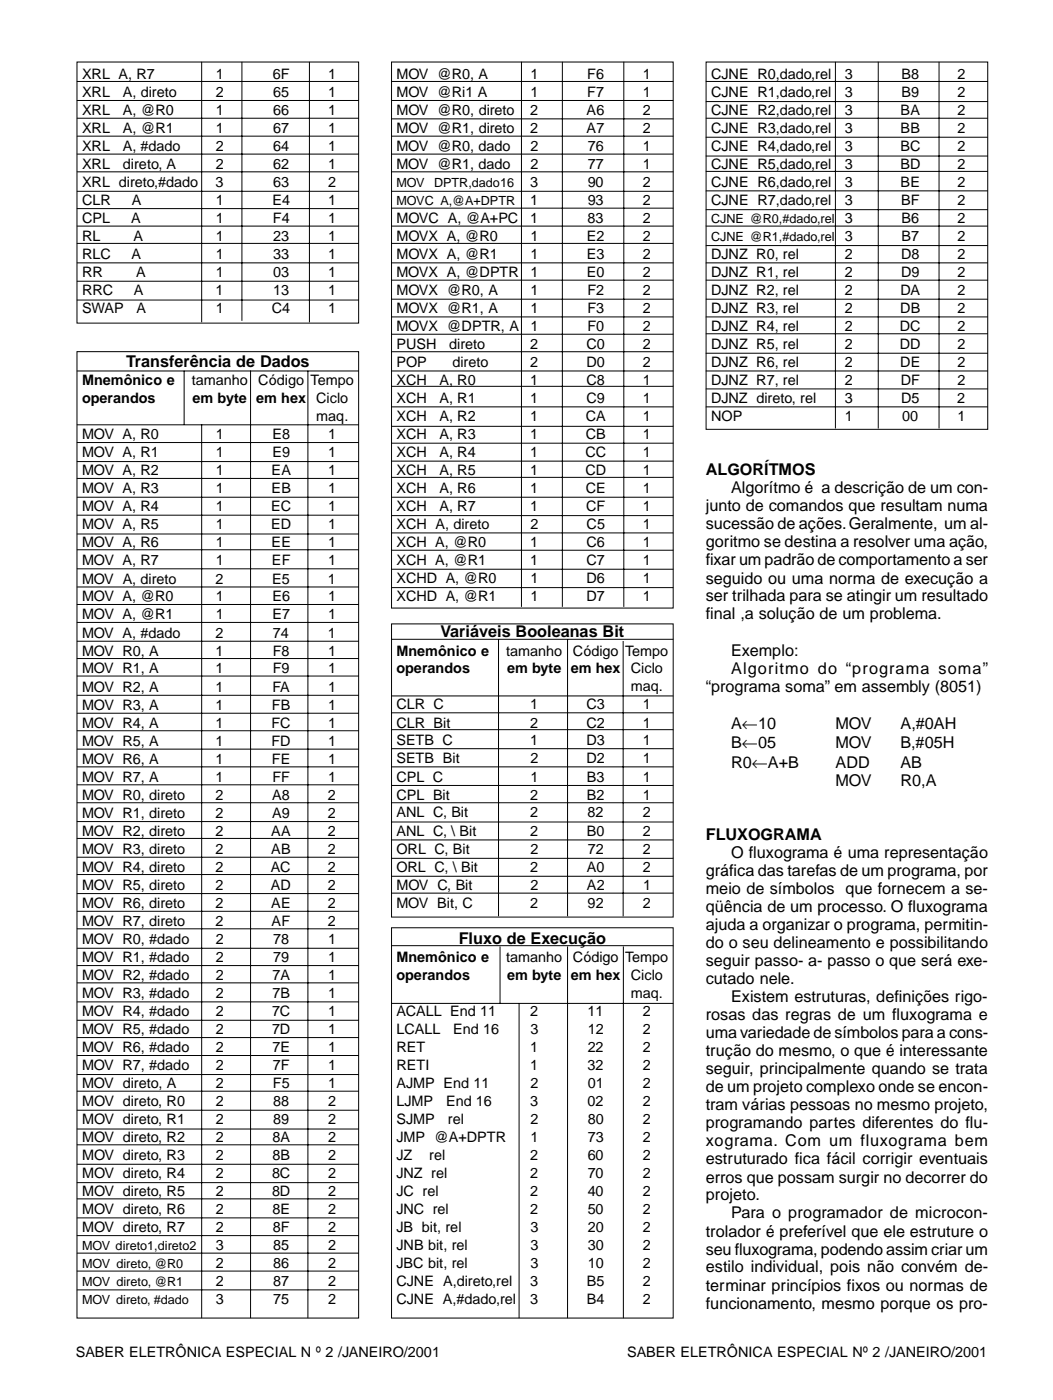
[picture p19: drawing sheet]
<svg xmlns="http://www.w3.org/2000/svg" width="206mm" height="274mm" viewBox="0 0 206 274" stroke-linecap="round" stroke-linejoin="round" font-family="sans-serif">
<defs><g id="words">
<g font-size="3.2">
<text x="24.7" y="71.9">Transferência de Dados</text>
<text x="138.1" y="93.1">ALGORÍTMOS</text>
<text x="138.1" y="100.1">junto de comandos que resultam numa</text>
<text x="143" y="96.6">Algorítmo é a descrição de um con-</text>
<text x="138.1" y="103.7">sucessão de ações. Geralmente, um al-</text>
<text x="138.1" y="107.2">goritmo se destina a resolver uma ação,</text>
<text x="138.1" y="110.7">fixar um padrão de comportamento a ser</text>
<text x="138.1" y="114.3">seguido ou uma norma de execução a</text>
<text x="138.1" y="117.8">ser trilhada para se atingir um resultado</text>
<text x="86.2" y="124.8">Variáveis Booleanas Bit</text>
<text x="138.1" y="121.3">final ,a solução de um problema.</text>
<text x="143" y="128.4">Exemplo:</text>
<text x="143" y="131.9">Algoritmo do “programa soma”</text>
<text x="138.1" y="135.4">“programa soma” em assembly (8051)</text>
<text x="143" y="142.7">A←10</text>
<text x="163.5" y="142.7">MOV</text>
<text x="176.2" y="142.7">A,#0AH</text>
<text x="143" y="146.5">B←05</text>
<text x="163.5" y="146.5">MOV</text>
<text x="176.2" y="146.5">B,#05H</text>
<text x="143" y="150.3">R0←A+B</text>
<text x="163.5" y="150.3">ADD</text>
<text x="163.5" y="153.9">MOV</text>
<text x="176.2" y="150.3">AB</text>
<text x="176.2" y="153.9">R0,A</text>
<text x="138.1" y="164.5">FLUXOGRAMA</text>
<text x="138.1" y="171.5">gráfica das tarefas de um programa, por</text>
<text x="143" y="168">O fluxograma é uma representação</text>
<text x="138.1" y="175">meio de símbolos que fornecem a se-</text>
<text x="138.1" y="178.6">qüência de um processo. O fluxograma</text>
<text x="89.7" y="184.8">Fluxo de Execução</text>
<text x="138.1" y="182.1">ajuda a organizar o programa, permitin-</text>
<text x="138.1" y="185.6">do o seu delineamento e possibilitando</text>
<text x="138.1" y="189.2">seguir passo- a- passo o que será exe-</text>
<text x="138.1" y="192.7">cutado nele.</text>
<text x="143" y="196.2">Existem estruturas, definições rigo-</text>
<text x="138.1" y="199.8">rosas das regras de um fluxograma e</text>
<text x="138.1" y="203.3">uma variedade de símbolos para a cons-</text>
<text x="138.1" y="206.8">trução do mesmo, o que é interessante</text>
<text x="138.1" y="210.4">seguir, principalmente quando se trata</text>
<text x="138.1" y="213.9">de um projeto complexo onde se encon-</text>
<text x="138.1" y="217.4">tram várias pessoas no mesmo projeto,</text>
<text x="138.1" y="220.9">programando partes diferentes do flu-</text>
<text x="138.1" y="224.5">xograma. Com um fluxograma bem</text>
<text x="138.1" y="228">estruturado fica fácil corrigir eventuais</text>
<text x="138.1" y="231.5">erros que possam surgir no decorrer do</text>
<text x="138.1" y="235">projeto.</text>
<text x="143" y="238.6">Para o programador de microcon-</text>
<text x="138.1" y="242.1">trolador é preferível que ele estruture o</text>
<text x="138.1" y="245.6">seu fluxograma, podendo assim criar um</text>
<text x="138.1" y="249.1">estilo individual, pois não convém de-</text>
<text x="138.1" y="252.7">terminar princípios fixos ou normas de</text>
<text x="138.1" y="256.2">funcionamento, mesmo porque os pro-</text>
</g>
<g font-size="2.8">
<text x="16" y="15.4">XRL A, R7</text>
<text x="42.2" y="15.4">1</text>
<text x="53.4" y="15.4">6F</text>
<text x="64.2" y="15.4">1</text>
<text x="77.6" y="15.4">MOV @R0, A</text>
<text x="103.8" y="15.4">1</text>
<text x="114.9" y="15.4">F6</text>
<text x="125.8" y="15.4">1</text>
<text x="139.1" y="15.4">CJNE R0,dado,rel</text>
<text x="165.3" y="15.4">3</text>
<text x="176.4" y="15.4">B8</text>
<text x="187.3" y="15.4">2</text>
<text x="16" y="19">XRL</text>
<text x="16" y="22.5">XRL</text>
<text x="24" y="22.5">A, @R0</text>
<text x="24" y="19">A, direto</text>
<text x="42.2" y="19">2</text>
<text x="42.2" y="22.5">1</text>
<text x="53.5" y="19">65</text>
<text x="53.5" y="22.5">66</text>
<text x="64.2" y="19">1</text>
<text x="64.2" y="22.5">1</text>
<text x="77.6" y="19">MOV @Ri1 A</text>
<text x="77.6" y="22.5">MOV @R0, direto</text>
<text x="103.7" y="22.5">2</text>
<text x="103.8" y="19">1</text>
<text x="114.8" y="22.5">A6</text>
<text x="114.9" y="19">F7</text>
<text x="125.7" y="22.5">2</text>
<text x="125.8" y="19">1</text>
<text x="139.1" y="19">CJNE R1,dado,rel</text>
<text x="139.1" y="22.5">CJNE R2,dado,rel</text>
<text x="165.3" y="19">3</text>
<text x="165.3" y="22.5">3</text>
<text x="176.2" y="22.5">BA</text>
<text x="176.4" y="19">B9</text>
<text x="187.3" y="19">2</text>
<text x="187.3" y="22.5">2</text>
<text x="16" y="26">XRL</text>
<text x="16" y="29.6">XRL</text>
<text x="24" y="29.6">A, #dado</text>
<text x="24" y="26">A, @R1</text>
<text x="42.2" y="29.6">2</text>
<text x="42.2" y="26">1</text>
<text x="53.5" y="29.6">64</text>
<text x="53.5" y="26">67</text>
<text x="64.2" y="29.6">1</text>
<text x="64.2" y="26">1</text>
<text x="77.6" y="26">MOV @R1, direto</text>
<text x="77.6" y="29.5">MOV @R0, dado</text>
<text x="103.7" y="26">2</text>
<text x="103.8" y="29.5">2</text>
<text x="114.8" y="26">A7</text>
<text x="115" y="29.5">76</text>
<text x="125.7" y="26">2</text>
<text x="125.8" y="29.5">1</text>
<text x="139.1" y="26">CJNE R3,dado,rel</text>
<text x="139.1" y="29.6">CJNE R4,dado,rel</text>
<text x="165.3" y="26">3</text>
<text x="165.3" y="29.6">3</text>
<text x="176.2" y="29.6">BC</text>
<text x="176.2" y="26">BB</text>
<text x="187.3" y="26">2</text>
<text x="187.3" y="29.6">2</text>
<text x="16" y="33.1">XRL</text>
<text x="24.1" y="33.1">direto, A</text>
<text x="42.2" y="33.1">2</text>
<text x="53.5" y="33.1">62</text>
<text x="64.2" y="33.1">1</text>
<text x="77.6" y="33.1">MOV @R1, dado</text>
<text x="103.8" y="33.1">2</text>
<text x="115" y="33.1">77</text>
<text x="125.8" y="33.1">1</text>
<text x="139.1" y="33.1">CJNE R5,dado,rel</text>
<text x="165.3" y="33.1">3</text>
<text x="176.2" y="33.1">BD</text>
<text x="187.3" y="33.1">2</text>
<text x="16" y="36.6">XRL direto,#dado</text>
<text x="16" y="40.2">CLR</text>
<text x="25.8" y="40.2">A</text>
<text x="42.2" y="36.6">3</text>
<text x="42.2" y="40.2">1</text>
<text x="53.3" y="40.2">E4</text>
<text x="53.5" y="36.6">63</text>
<text x="64.2" y="36.6">2</text>
<text x="64.2" y="40.2">1</text>
<text x="103.8" y="36.6">3</text>
<text x="103.8" y="40.1">1</text>
<text x="115" y="36.6">90</text>
<text x="115" y="40.1">93</text>
<text x="125.8" y="36.6">2</text>
<text x="125.8" y="40.1">2</text>
<text x="139.1" y="36.6">CJNE R6,dado,rel</text>
<text x="139.1" y="40.2">CJNE R7,dado,rel</text>
<text x="165.3" y="36.6">3</text>
<text x="165.3" y="40.2">3</text>
<text x="176.2" y="36.6">BE</text>
<text x="176.3" y="40.2">BF</text>
<text x="187.3" y="36.6">2</text>
<text x="187.3" y="40.2">2</text>
<text x="16" y="43.7">CPL</text>
<text x="16" y="47.2">RL</text>
<text x="25.6" y="43.7">A</text>
<text x="26.1" y="47.2">A</text>
<text x="42.2" y="47.2">1</text>
<text x="42.2" y="43.7">1</text>
<text x="53.4" y="43.7">F4</text>
<text x="53.5" y="47.2">23</text>
<text x="64.2" y="43.7">1</text>
<text x="64.2" y="47.2">1</text>
<text x="77.6" y="43.7">MOVC A, @A+PC</text>
<text x="77.6" y="47.2">MOVX A, @R0</text>
<text x="103.7" y="43.7">1</text>
<text x="103.8" y="47.2">1</text>
<text x="114.8" y="47.2">E2</text>
<text x="115" y="43.7">83</text>
<text x="125.8" y="43.7">2</text>
<text x="125.8" y="47.2">2</text>
<text x="165.3" y="43.7">3</text>
<text x="165.3" y="47.2">3</text>
<text x="176.4" y="43.7">B6</text>
<text x="176.4" y="47.2">B7</text>
<text x="187.3" y="43.7">2</text>
<text x="187.3" y="47.2">2</text>
<text x="16" y="50.7">RLC</text>
<text x="25.8" y="50.7">A</text>
<text x="42.2" y="50.7">1</text>
<text x="53.5" y="50.7">33</text>
<text x="64.2" y="50.7">1</text>
<text x="77.6" y="50.7">MOVX A, @R1</text>
<text x="103.8" y="50.7">1</text>
<text x="114.8" y="50.7">E3</text>
<text x="125.8" y="50.7">2</text>
<text x="139.1" y="50.7">DJNZ R0, rel</text>
<text x="165.3" y="50.7">2</text>
<text x="176.3" y="50.7">D8</text>
<text x="187.3" y="50.7">2</text>
<text x="16" y="54.3">RR</text>
<text x="16" y="57.8">RRC</text>
<text x="26.2" y="57.8">A</text>
<text x="26.6" y="54.3">A</text>
<text x="42.2" y="57.8">1</text>
<text x="42.2" y="54.3">1</text>
<text x="53.5" y="57.8">13</text>
<text x="53.5" y="54.3">03</text>
<text x="64.2" y="57.8">1</text>
<text x="64.2" y="54.3">1</text>
<text x="77.6" y="54.3">MOVX A, @DPTR</text>
<text x="77.6" y="57.8">MOVX @R0, A</text>
<text x="103.8" y="54.3">1</text>
<text x="103.8" y="57.8">1</text>
<text x="114.8" y="54.3">E0</text>
<text x="114.9" y="57.8">F2</text>
<text x="125.8" y="54.3">2</text>
<text x="125.8" y="57.8">2</text>
<text x="139.1" y="54.3">DJNZ R1, rel</text>
<text x="139.1" y="57.8">DJNZ R2, rel</text>
<text x="165.3" y="54.3">2</text>
<text x="165.3" y="57.8">2</text>
<text x="176.2" y="57.8">DA</text>
<text x="176.3" y="54.3">D9</text>
<text x="187.3" y="54.3">2</text>
<text x="187.3" y="57.8">2</text>
<text x="16" y="61.3">SWAP</text>
<text x="26.7" y="61.3">A</text>
<text x="42.2" y="61.3">1</text>
<text x="53.2" y="61.3">C4</text>
<text x="64.2" y="61.3">1</text>
<text x="77.6" y="61.3">MOVX @R1, A</text>
<text x="77.6" y="64.8">MOVX @DPTR, A</text>
<text x="103.8" y="61.3">1</text>
<text x="103.8" y="64.8">1</text>
<text x="114.9" y="61.3">F3</text>
<text x="114.9" y="64.8">F0</text>
<text x="125.8" y="61.3">2</text>
<text x="125.8" y="64.8">2</text>
<text x="139.1" y="61.3">DJNZ R3, rel</text>
<text x="139.1" y="64.8">DJNZ R4, rel</text>
<text x="165.3" y="61.3">2</text>
<text x="165.3" y="64.8">2</text>
<text x="176.1" y="64.8">DC</text>
<text x="176.1" y="61.3">DB</text>
<text x="187.3" y="61.3">2</text>
<text x="187.3" y="64.8">2</text>
<text x="77.6" y="68.4">PUSH</text>
<text x="77.6" y="71.9">POP</text>
<text x="87.9" y="68.4">direto</text>
<text x="88.5" y="71.9">direto</text>
<text x="103.8" y="68.4">2</text>
<text x="103.8" y="71.9">2</text>
<text x="114.8" y="68.4">C0</text>
<text x="114.8" y="71.9">D0</text>
<text x="125.8" y="68.4">2</text>
<text x="125.8" y="71.9">2</text>
<text x="139.1" y="68.4">DJNZ R5, rel</text>
<text x="139.1" y="71.9">DJNZ R6, rel</text>
<text x="165.3" y="68.4">2</text>
<text x="165.3" y="71.9">2</text>
<text x="176.1" y="68.4">DD</text>
<text x="176.1" y="71.9">DE</text>
<text x="187.3" y="68.4">2</text>
<text x="187.3" y="71.9">2</text>
<text x="16" y="75.4">Mnemônico e</text>
<text x="37.5" y="75.4">tamanho</text>
<text x="50.5" y="75.4">Código Tempo</text>
<text x="77.6" y="75.4">XCH</text>
<text x="86" y="75.4">A, R0</text>
<text x="103.8" y="75.4">1</text>
<text x="114.8" y="75.4">C8</text>
<text x="125.8" y="75.4">1</text>
<text x="139.1" y="75.4">DJNZ R7, rel</text>
<text x="165.3" y="75.4">2</text>
<text x="176.2" y="75.4">DF</text>
<text x="187.3" y="75.4">2</text>
<text x="16" y="78.9">operandos</text>
<text x="37.6" y="78.9">em byte em hex</text>
<text x="61.9" y="78.9">Ciclo</text>
<text x="61.9" y="82.5">maq.</text>
<text x="77.6" y="78.9">XCH</text>
<text x="77.6" y="82.5">XCH</text>
<text x="86" y="78.9">A, R1</text>
<text x="86" y="82.5">A, R2</text>
<text x="103.8" y="78.9">1</text>
<text x="103.8" y="82.5">1</text>
<text x="114.6" y="82.5">CA</text>
<text x="114.8" y="78.9">C9</text>
<text x="125.8" y="78.9">1</text>
<text x="125.8" y="82.5">1</text>
<text x="139.1" y="78.9">DJNZ direto, rel</text>
<text x="139.1" y="82.5">NOP</text>
<text x="165.3" y="78.9">3</text>
<text x="165.3" y="82.5">1</text>
<text x="176.3" y="78.9">D5</text>
<text x="176.5" y="82.5">00</text>
<text x="187.3" y="78.9">2</text>
<text x="187.3" y="82.5">1</text>
<text x="16" y="86">MOV A, R0</text>
<text x="16" y="89.5">MOV A, R1</text>
<text x="42.2" y="86">1</text>
<text x="42.2" y="89.5">1</text>
<text x="53.3" y="86">E8</text>
<text x="53.3" y="89.5">E9</text>
<text x="64.2" y="86">1</text>
<text x="64.2" y="89.5">1</text>
<text x="77.6" y="86">XCH</text>
<text x="77.6" y="89.5">XCH</text>
<text x="86" y="86">A, R3</text>
<text x="86" y="89.5">A, R4</text>
<text x="103.8" y="86">1</text>
<text x="103.8" y="89.5">1</text>
<text x="114.5" y="89.5">CC</text>
<text x="114.6" y="86">CB</text>
<text x="125.8" y="86">1</text>
<text x="125.8" y="89.5">1</text>
<text x="16" y="93.1">MOV A, R2</text>
<text x="42.2" y="93.1">1</text>
<text x="53.1" y="93.1">EA</text>
<text x="64.2" y="93.1">1</text>
<text x="77.6" y="93">XCH</text>
<text x="86" y="93">A, R5</text>
<text x="103.8" y="93">1</text>
<text x="114.5" y="93">CD</text>
<text x="125.8" y="93">1</text>
<text x="16" y="96.6">MOV A, R3</text>
<text x="16" y="100.1">MOV A, R4</text>
<text x="42.2" y="96.6">1</text>
<text x="42.2" y="100.1">1</text>
<text x="53" y="100.1">EC</text>
<text x="53.1" y="96.6">EB</text>
<text x="64.2" y="96.6">1</text>
<text x="64.2" y="100.1">1</text>
<text x="77.6" y="96.6">XCH</text>
<text x="77.6" y="100.1">XCH</text>
<text x="86" y="96.6">A, R6</text>
<text x="86" y="100.1">A, R7</text>
<text x="103.8" y="96.6">1</text>
<text x="103.8" y="100.1">1</text>
<text x="114.6" y="96.6">CE</text>
<text x="114.7" y="100.1">CF</text>
<text x="125.8" y="96.6">1</text>
<text x="125.8" y="100.1">1</text>
<text x="16" y="103.7">MOV A, R5</text>
<text x="16" y="107.2">MOV A, R6</text>
<text x="42.2" y="103.7">1</text>
<text x="42.2" y="107.2">1</text>
<text x="53" y="103.7">ED</text>
<text x="53.1" y="107.2">EE</text>
<text x="64.2" y="107.2">1</text>
<text x="64.2" y="103.7">1</text>
<text x="77.6" y="103.6">XCH A, direto</text>
<text x="77.6" y="107.2">XCH A, @R0</text>
<text x="103.8" y="107.2">1</text>
<text x="103.8" y="103.6">2</text>
<text x="114.8" y="107.2">C6</text>
<text x="114.8" y="103.6">C5</text>
<text x="125.8" y="107.2">1</text>
<text x="125.8" y="103.6">1</text>
<text x="16" y="110.7">MOV A, R7</text>
<text x="42.2" y="110.7">1</text>
<text x="53.2" y="110.7">EF</text>
<text x="64.2" y="110.7">1</text>
<text x="77.6" y="110.7">XCH A, @R1</text>
<text x="103.8" y="110.7">1</text>
<text x="114.8" y="110.7">C7</text>
<text x="125.8" y="110.7">1</text>
<text x="16" y="114.2">MOV A, direto</text>
<text x="16" y="117.8">MOV A, @R0</text>
<text x="42.2" y="114.2">2</text>
<text x="42.2" y="117.8">1</text>
<text x="53.2" y="114.2">E5</text>
<text x="53.3" y="117.8">E6</text>
<text x="64.2" y="114.2">1</text>
<text x="64.2" y="117.8">1</text>
<text x="77.6" y="114.2">XCHD A, @R0</text>
<text x="77.6" y="117.8">XCHD A, @R1</text>
<text x="103.8" y="114.2">1</text>
<text x="103.8" y="117.8">1</text>
<text x="114.8" y="114.2">D6</text>
<text x="114.8" y="117.8">D7</text>
<text x="125.8" y="114.2">1</text>
<text x="125.8" y="117.8">1</text>
<text x="16" y="121.3">MOV A, @R1</text>
<text x="16" y="124.8">MOV A, #dado</text>
<text x="42.2" y="124.8">2</text>
<text x="42.2" y="121.3">1</text>
<text x="53.3" y="121.3">E7</text>
<text x="53.4" y="124.8">74</text>
<text x="64.2" y="124.8">1</text>
<text x="64.2" y="121.3">1</text>
<text x="16" y="128.3">MOV R0, A</text>
<text x="16" y="131.9">MOV R1, A</text>
<text x="42.2" y="128.3">1</text>
<text x="42.2" y="131.9">1</text>
<text x="53.4" y="128.3">F8</text>
<text x="53.4" y="131.9">F9</text>
<text x="64.2" y="128.3">1</text>
<text x="64.2" y="131.9">1</text>
<text x="77.6" y="128.3">Mnemônico e</text>
<text x="77.6" y="131.9">operandos</text>
<text x="99" y="128.3">tamanho</text>
<text x="99.2" y="131.9">em byte em hex</text>
<text x="112.1" y="128.3">Código Tempo</text>
<text x="123.4" y="131.9">Ciclo</text>
<text x="16" y="135.4">MOV R2, A</text>
<text x="42.2" y="135.4">1</text>
<text x="53.3" y="135.4">FA</text>
<text x="64.2" y="135.4">1</text>
<text x="123.4" y="135.4">maq.</text>
<text x="16" y="138.9">MOV R3, A</text>
<text x="16" y="142.4">MOV R4, A</text>
<text x="42.2" y="142.4">1</text>
<text x="42.2" y="138.9">1</text>
<text x="53.1" y="142.4">FC</text>
<text x="53.2" y="138.9">FB</text>
<text x="64.2" y="142.4">1</text>
<text x="64.2" y="138.9">1</text>
<text x="77.6" y="138.9">CLR C</text>
<text x="77.6" y="142.4">CLR Bit</text>
<text x="103.8" y="142.4">2</text>
<text x="103.8" y="138.9">1</text>
<text x="114.8" y="142.4">C2</text>
<text x="114.8" y="138.9">C3</text>
<text x="125.8" y="142.4">1</text>
<text x="125.8" y="138.9">1</text>
<text x="16" y="146">MOV R5, A</text>
<text x="16" y="149.5">MOV R6, A</text>
<text x="42.2" y="146">1</text>
<text x="42.2" y="149.5">1</text>
<text x="53.1" y="146">FD</text>
<text x="53.2" y="149.5">FE</text>
<text x="64.2" y="146">1</text>
<text x="64.2" y="149.5">1</text>
<text x="77.6" y="146">SETB C</text>
<text x="77.6" y="149.5">SETB Bit</text>
<text x="103.7" y="146">1</text>
<text x="103.8" y="149.5">2</text>
<text x="114.8" y="146">D3</text>
<text x="114.8" y="149.5">D2</text>
<text x="125.8" y="146">1</text>
<text x="125.8" y="149.5">1</text>
<text x="16" y="153">MOV R7, A</text>
<text x="42.2" y="153">1</text>
<text x="53.3" y="153">FF</text>
<text x="64.2" y="153">1</text>
<text x="77.6" y="153">CPL C</text>
<text x="103.8" y="153">1</text>
<text x="114.8" y="153">B3</text>
<text x="125.8" y="153">1</text>
<text x="16" y="156.6">MOV R0, direto</text>
<text x="16" y="160.1">MOV R1, direto</text>
<text x="42.1" y="156.6">2</text>
<text x="42.1" y="160.1">2</text>
<text x="53.2" y="156.6">A8</text>
<text x="53.2" y="160.1">A9</text>
<text x="64.1" y="156.6">2</text>
<text x="64.1" y="160.1">2</text>
<text x="77.6" y="156.5">CPL Bit</text>
<text x="77.6" y="160.1">ANL C, Bit</text>
<text x="103.8" y="160.1">2</text>
<text x="103.8" y="156.5">2</text>
<text x="114.8" y="156.5">B2</text>
<text x="115" y="160.1">82</text>
<text x="125.8" y="160.1">2</text>
<text x="125.8" y="156.5">1</text>
<text x="16" y="163.6">MOV R2, direto</text>
<text x="16" y="167.2">MOV R3, direto</text>
<text x="42.1" y="163.6">2</text>
<text x="42.1" y="167.2">2</text>
<text x="53.1" y="163.6">AA</text>
<text x="53.1" y="167.2">AB</text>
<text x="64.1" y="163.6">2</text>
<text x="64.1" y="167.2">2</text>
<text x="77.6" y="163.6">ANL C, \ Bit</text>
<text x="77.6" y="167.1">ORL C, Bit</text>
<text x="103.8" y="163.6">2</text>
<text x="103.8" y="167.1">2</text>
<text x="114.8" y="163.6">B0</text>
<text x="115" y="167.1">72</text>
<text x="125.8" y="163.6">2</text>
<text x="125.8" y="167.1">2</text>
<text x="16" y="170.7">MOV R4, direto</text>
<text x="42.1" y="170.7">2</text>
<text x="53" y="170.7">AC</text>
<text x="64.1" y="170.7">2</text>
<text x="77.6" y="170.6">ORL C, \ Bit</text>
<text x="103.7" y="170.6">2</text>
<text x="114.8" y="170.6">A0</text>
<text x="125.8" y="170.6">2</text>
<text x="16" y="174.2">MOV R5, direto</text>
<text x="16" y="177.7">MOV R6, direto</text>
<text x="42.1" y="174.2">2</text>
<text x="42.1" y="177.7">2</text>
<text x="53" y="174.2">AD</text>
<text x="53.1" y="177.7">AE</text>
<text x="64.1" y="177.7">2</text>
<text x="64.1" y="174.2">2</text>
<text x="77.6" y="174.2">MOV C, Bit</text>
<text x="77.6" y="177.7">MOV Bit, C</text>
<text x="103.8" y="177.7">2</text>
<text x="103.8" y="174.2">2</text>
<text x="114.8" y="174.2">A2</text>
<text x="115" y="177.7">92</text>
<text x="125.8" y="177.7">2</text>
<text x="125.8" y="174.2">1</text>
<text x="16" y="181.3">MOV R7, direto</text>
<text x="16" y="184.8">MOV R0, #dado</text>
<text x="42.1" y="181.3">2</text>
<text x="42.2" y="184.8">2</text>
<text x="53.1" y="181.3">AF</text>
<text x="53.5" y="184.8">78</text>
<text x="64.1" y="181.3">2</text>
<text x="64.2" y="184.8">1</text>
<text x="16" y="188.3">MOV R1, #dado</text>
<text x="16" y="191.8">MOV R2, #dado</text>
<text x="42.2" y="188.3">2</text>
<text x="42.2" y="191.8">2</text>
<text x="53.3" y="191.8">7A</text>
<text x="53.5" y="188.3">79</text>
<text x="64.2" y="188.3">1</text>
<text x="64.2" y="191.8">1</text>
<text x="77.6" y="188.3">Mnemônico e</text>
<text x="77.6" y="191.8">operandos</text>
<text x="99" y="188.3">tamanho</text>
<text x="99.2" y="191.8">em byte em hex</text>
<text x="112.1" y="188.3">Código Tempo</text>
<text x="123.4" y="191.8">Ciclo</text>
<text x="16" y="195.4">MOV R3, #dado</text>
<text x="42.2" y="195.4">2</text>
<text x="53.3" y="195.4">7B</text>
<text x="64.2" y="195.4">1</text>
<text x="123.4" y="195.4">maq.</text>
<text x="16" y="198.9">MOV R4, #dado</text>
<text x="16" y="202.4">MOV R5, #dado</text>
<text x="42.2" y="198.9">2</text>
<text x="42.2" y="202.4">2</text>
<text x="53.2" y="198.9">7C</text>
<text x="53.2" y="202.4">7D</text>
<text x="64.2" y="198.9">1</text>
<text x="64.2" y="202.4">1</text>
<text x="77.6" y="198.9">ACALL End 11</text>
<text x="77.6" y="202.4">LCALL</text>
<text x="88.7" y="202.4">End 16</text>
<text x="103.7" y="198.9">2</text>
<text x="103.8" y="202.4">3</text>
<text x="115" y="198.9">11</text>
<text x="115" y="202.4">12</text>
<text x="125.8" y="198.9">2</text>
<text x="125.8" y="202.4">2</text>
<text x="16" y="205.9">MOV R6, #dado</text>
<text x="16" y="209.5">MOV R7, #dado</text>
<text x="42.2" y="205.9">2</text>
<text x="42.2" y="209.5">2</text>
<text x="53.3" y="205.9">7E</text>
<text x="53.4" y="209.5">7F</text>
<text x="64.2" y="205.9">1</text>
<text x="64.2" y="209.5">1</text>
<text x="77.6" y="205.9">RET</text>
<text x="77.6" y="209.5">RETI</text>
<text x="103.8" y="209.5">1</text>
<text x="103.8" y="205.9">1</text>
<text x="115" y="209.5">32</text>
<text x="115" y="205.9">22</text>
<text x="125.8" y="209.5">2</text>
<text x="125.8" y="205.9">2</text>
<text x="16" y="213">MOV direto, A</text>
<text x="42.2" y="213">2</text>
<text x="53.4" y="213">F5</text>
<text x="64.2" y="213">1</text>
<text x="77.6" y="213">AJMP End 11</text>
<text x="103.8" y="213">2</text>
<text x="115" y="213">01</text>
<text x="125.8" y="213">2</text>
<text x="16" y="216.5">MOV direto, R0</text>
<text x="16" y="220.1">MOV direto, R1</text>
<text x="42.2" y="216.5">2</text>
<text x="42.2" y="220.1">2</text>
<text x="53.5" y="216.5">88</text>
<text x="53.5" y="220.1">89</text>
<text x="64.2" y="216.5">2</text>
<text x="64.2" y="220.1">2</text>
<text x="77.6" y="216.5">LJMP</text>
<text x="77.6" y="220">SJMP</text>
<text x="87.3" y="216.5">End 16</text>
<text x="87.6" y="220">rel</text>
<text x="103.8" y="216.5">3</text>
<text x="103.8" y="220">2</text>
<text x="115" y="216.5">02</text>
<text x="115" y="220">80</text>
<text x="125.8" y="216.5">2</text>
<text x="125.8" y="220">2</text>
<text x="16" y="223.6">MOV direto, R2</text>
<text x="16" y="227.1">MOV direto, R3</text>
<text x="42.2" y="223.6">2</text>
<text x="42.2" y="227.1">2</text>
<text x="53.3" y="223.6">8A</text>
<text x="53.3" y="227.1">8B</text>
<text x="64.2" y="223.6">2</text>
<text x="64.2" y="227.1">2</text>
<text x="77.6" y="223.6">JMP @A+DPTR</text>
<text x="77.6" y="227.1">JZ</text>
<text x="84" y="227.1">rel</text>
<text x="103.8" y="227.1">2</text>
<text x="103.8" y="223.6">1</text>
<text x="115" y="227.1">60</text>
<text x="115" y="223.6">73</text>
<text x="125.8" y="227.1">2</text>
<text x="125.8" y="223.6">2</text>
<text x="16" y="230.7">MOV direto, R4</text>
<text x="42.2" y="230.7">2</text>
<text x="53.2" y="230.7">8C</text>
<text x="64.2" y="230.7">2</text>
<text x="77.6" y="230.6">JNZ rel</text>
<text x="103.8" y="230.6">2</text>
<text x="115" y="230.6">70</text>
<text x="125.8" y="230.6">2</text>
<text x="16" y="234.2">MOV direto, R5</text>
<text x="16" y="237.7">MOV direto, R6</text>
<text x="42.2" y="234.2">2</text>
<text x="42.2" y="237.7">2</text>
<text x="53.2" y="234.2">8D</text>
<text x="53.3" y="237.7">8E</text>
<text x="64.2" y="234.2">2</text>
<text x="64.2" y="237.7">2</text>
<text x="77.6" y="234.1">JC rel</text>
<text x="77.6" y="237.7">JNC rel</text>
<text x="103.8" y="234.1">2</text>
<text x="103.8" y="237.7">2</text>
<text x="115" y="234.1">40</text>
<text x="115" y="237.7">50</text>
<text x="125.8" y="237.7">2</text>
<text x="125.8" y="234.1">2</text>
<text x="16" y="241.2">MOV direto, R7</text>
<text x="42.2" y="244.8">3</text>
<text x="42.2" y="241.2">2</text>
<text x="53.4" y="241.2">8F</text>
<text x="53.5" y="244.8">85</text>
<text x="64.2" y="244.8">2</text>
<text x="64.2" y="241.2">2</text>
<text x="77.6" y="241.2">JB bit, rel</text>
<text x="77.6" y="244.7">JNB bit, rel</text>
<text x="103.8" y="241.2">3</text>
<text x="103.8" y="244.7">3</text>
<text x="115" y="241.2">20</text>
<text x="115" y="244.7">30</text>
<text x="125.8" y="241.2">2</text>
<text x="125.8" y="244.7">2</text>
<text x="42.2" y="248.3">2</text>
<text x="42.2" y="251.8">2</text>
<text x="53.5" y="248.3">86</text>
<text x="53.5" y="251.8">87</text>
<text x="64.2" y="248.3">2</text>
<text x="64.2" y="251.8">2</text>
<text x="77.6" y="248.3">JBC bit, rel</text>
<text x="77.6" y="251.8">CJNE A,direto,rel</text>
<text x="103.7" y="251.8">3</text>
<text x="103.8" y="248.3">3</text>
<text x="114.8" y="251.8">B5</text>
<text x="115" y="248.3">10</text>
<text x="125.8" y="251.8">2</text>
<text x="125.8" y="248.3">2</text>
<text x="42.2" y="255.3">3</text>
<text x="53.5" y="255.3">75</text>
<text x="64.2" y="255.3">2</text>
<text x="77.6" y="255.3">CJNE A,#dado,rel</text>
<text x="103.7" y="255.3">3</text>
<text x="114.8" y="255.3">B4</text>
<text x="125.8" y="255.3">2</text>
<text x="14.8" y="265.7">SABER ELETRÔNICA ESPECIAL N º 2 /JANEIRO/2001</text>
<text x="122.7" y="265.7">SABER ELETRÔNICA ESPECIAL Nº 2 /JANEIRO/2001</text>
</g>
<g font-size="2.5">
<text x="77.6" y="36.6">MOV</text>
<text x="77.6" y="40.1">MOVC A,@A+DPTR</text>
<text x="84.9" y="36.6">DPTR,dado16</text>
<text x="139.1" y="43.7">CJNE @R0,#dado,rel</text>
<text x="139.1" y="47.2">CJNE @R1,#dado,rel</text>
<text x="16" y="244.8">MOV direto1,direto2</text>
<text x="16" y="248.3">MOV direto, @R0</text>
<text x="16" y="251.8">MOV direto, @R1</text>
<text x="16" y="255.3">MOV direto, #dado</text>
</g>
</g></defs>
<g fill="none" stroke="#000" stroke-width=".2">
<path d="M15 15.9h55.2M15 19.7h55.2M15.1 12.1h55.1v51.2h-55.1zM39.5 12.1v51M47.3 12.1v50.7M60.5 12.1v51M76.6 15.9h55.1M76.6 19.7h55.1M76.6 12.1h55.1v107h-55.1zM102 12.1v106.7M110 12.1v106.7M122 12.1v106.7"/>
<path d="M138.1 15.9h55.2M138.1 19.9h55.2M138.1 12.1h55.2v72h-55.2zM163.5 12.1v71.8M171.8 12.1v71.8M183.7 12.1v71.8M15 23.1h55.2M15 26.7h55.2M15 30.2h55.2M15 33.6h55.2M15 37.5h55.2M76.6 26.7h55.1"/>
<path d="M76.6 30.2h55.1M76.6 33.6h55.1M76.6 37.5h55.1M76.6 23.3h55.1M138.1 23.1h55.2M138.1 26.9h55.2M138.1 30.6h55.2M138.1 33.6h55.2M138.1 37.4h55.2M15 40.8h55.2M15 44.3h55.2M15 47.7h55.2"/>
<path d="M15 51.5h55.2M15 55.1h55.2M15 58.7h55.2M76.6 44.3h55.1M76.6 47.7h55.1M76.6 51.5h55.1M76.6 40.8h55.1M76.6 54.9h55.1M76.6 58.6h55.1M138.1 44.3h55.2M138.1 51.5h55.2M138.1 54.9h55.2"/>
<path d="M138.1 58.6h55.2M138.1 41.1h55.2M138.1 48.1h55.2M15 72.6h55.2M15.1 68.9h55.1v189.2h-55.1zM36 72.6v10.5M49 72.6v185.5M60.2 72.6v185.5M76.6 72.6h55.1M76.6 62.1h55.1M76.6 65.4h55.1M76.6 68.9h55.1"/>
<path d="M76.6 75.6h55.1M76.6 79.7h55.1M138.1 72.6h55.2M138.1 62.1h55.2M138.1 79.7h55.2M138.1 65.4h55.2M138.1 69.2h55.2M138.1 76.1h55.2M15 83.2h55.2M15 86.6h55.2M15 90.4h55.2M15 93.7h55.2"/>
<path d="M15 97.4h55.2M39.5 83.1v175M76.6 97.4h55.1M76.6 83.5h55.1M76.6 86.8h55.1M76.6 90.3h55.1M76.6 93.5h55.1M15 100.9h55.2M15 104.6h55.2M15 107.6h55.2M15 111.4h55.2M15 114.9h55.2"/>
<path d="M15 118.4h55.2M76.6 101h55.1M76.6 104.3h55.1M76.6 107.7h55.1M76.6 111.5h55.1M76.6 115.1h55.1M15 121.9h55.2M15 125.6h55.2M15 128.9h55.2M15 132.4h55.2M15 136.1h55.2M15 139.6h55.2"/>
<path d="M76.6 125.2h55.1M76.6 136.3h55.1M76.6 139.6h55.1M76.6 122.2h55.1v57.4h-55.1zM97.5 125.1v54.3M111 125.1v54.3M121.9 125.5v53.9M15 143.1h55.2M15 146.7h55.2M15 150.1h55.2M15 153.7h55.2M15 157.2h55.2"/>
<path d="M76.6 150.1h55.1M76.6 157.2h55.1M76.6 142.9h55.1M76.6 146.6h55.1M76.6 153.8h55.1M15 160.9h55.2M15 164.2h55.2M15 167.8h55.2M15 171.2h55.2M15 175h55.2M15 178.4h55.2M76.6 160.9h55.1"/>
<path d="M76.6 164.5h55.1M76.6 168.1h55.1M76.6 171.6h55.1M76.6 174.9h55.1M15 181.9h55.2M15 185.7h55.2M15 189.1h55.2M15 192.4h55.2M15 196.2h55.2M15 199.8h55.2M76.6 185.2h55.1M76.6 196.5h55.1"/>
<path d="M76.6 181.7h55.1v76.4h-55.1zM97.8 185.3v11.1M101.6 196.4v61.7M111 185.3v72.8M122 185.3v72.8M15 203.1h55.2M15 206.7h55.2M15 210.4h55.2M15 213.6h55.2M15 217.4h55.2M15 221.1h55.2M15 224.1h55.2"/>
<path d="M15 228h55.2M15 231.6h55.2M15 234.7h55.2M15 238.5h55.2M15 241.9h55.2M15 245.4h55.2M15 248.9h55.2M15 252.6h55.2"/>
</g>
<use href="#words"/>
</svg>
